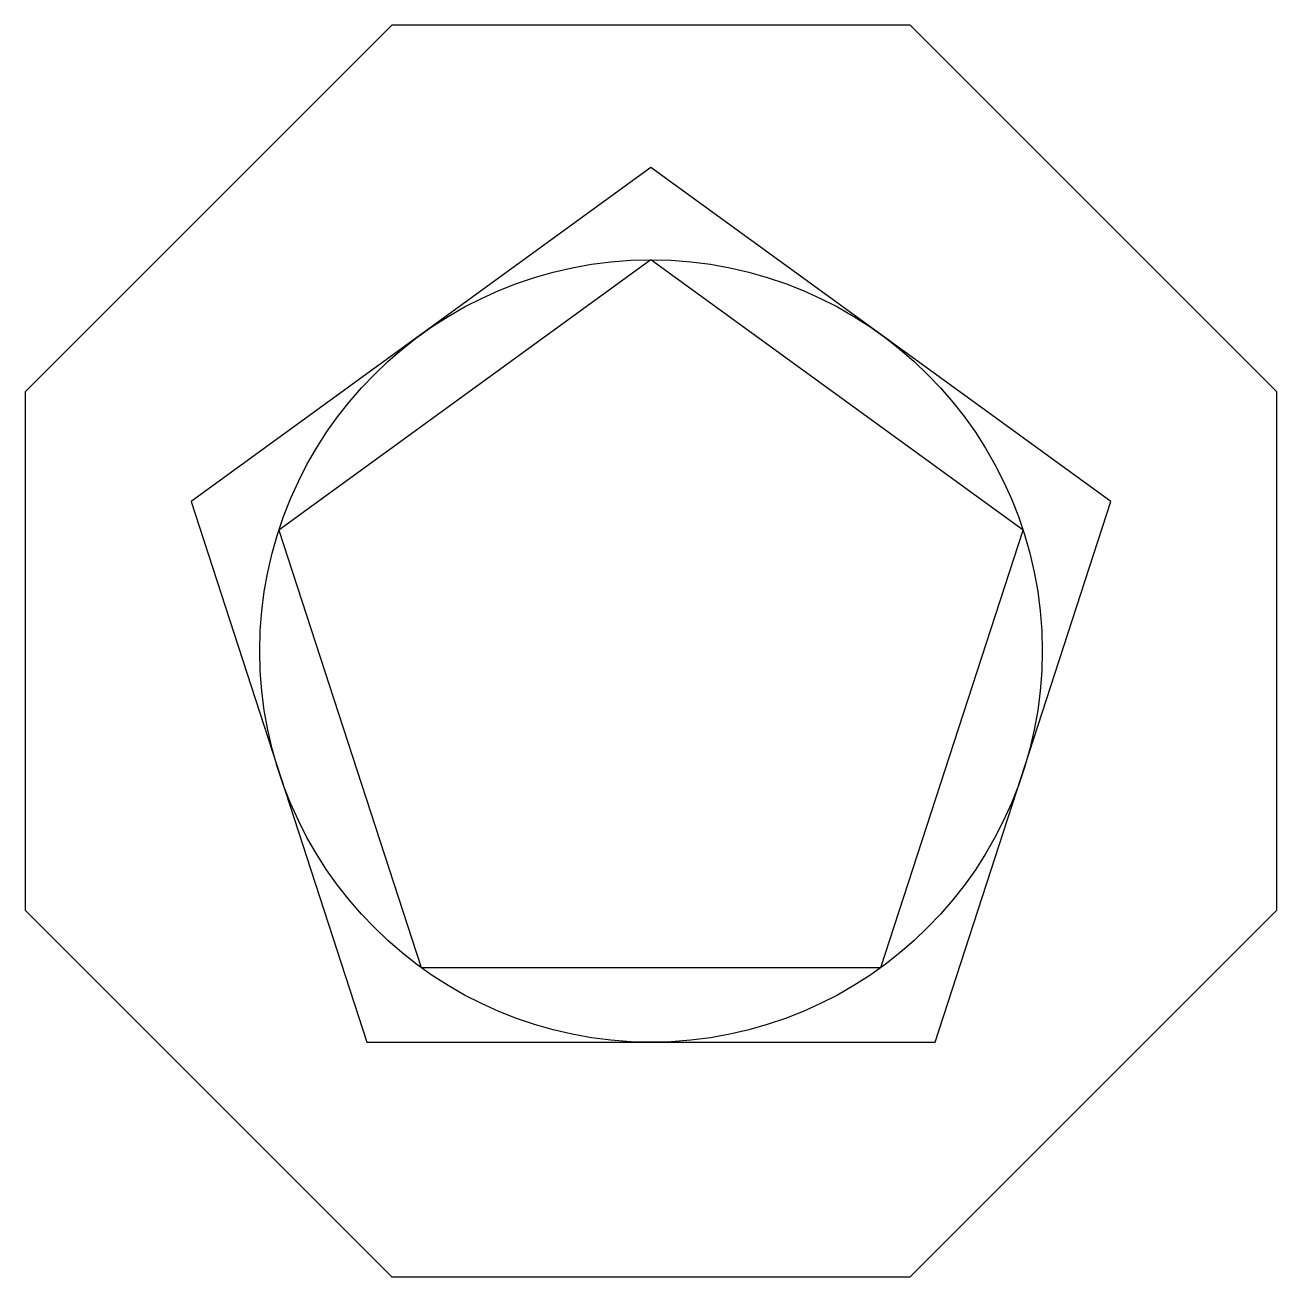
# Model space of a CAD drawing. Header units: millimetres. Extents: x 294 to 1094, y 303 to 1103.
import ezdxf

# ---------------------------------------------------------------- set-up
doc = ezdxf.new("R2010")
doc.units = ezdxf.units.MM

msp = doc.modelspace()

# ---------------------------------------------------------------- linework, layer by layer
for points in [[(528.33, 1102.69), (294.01, 868.37), (294.01, 537), (528.33, 302.69), (859.7, 302.69), (1094.01, 537), (1094.01, 868.37), (859.7, 1102.69)], [(694.01, 1011.7), (400.12, 798.18), (512.38, 452.69), (875.65, 452.69), (987.91, 798.18)], [(694.01, 952.69), (456.25, 779.94), (547.07, 500.43), (840.96, 500.43), (931.78, 779.94)]]:
    msp.add_lwpolyline(points, close=True)
msp.add_circle((694.01, 702.69), 250)

doc.saveas('drawing.dxf')
